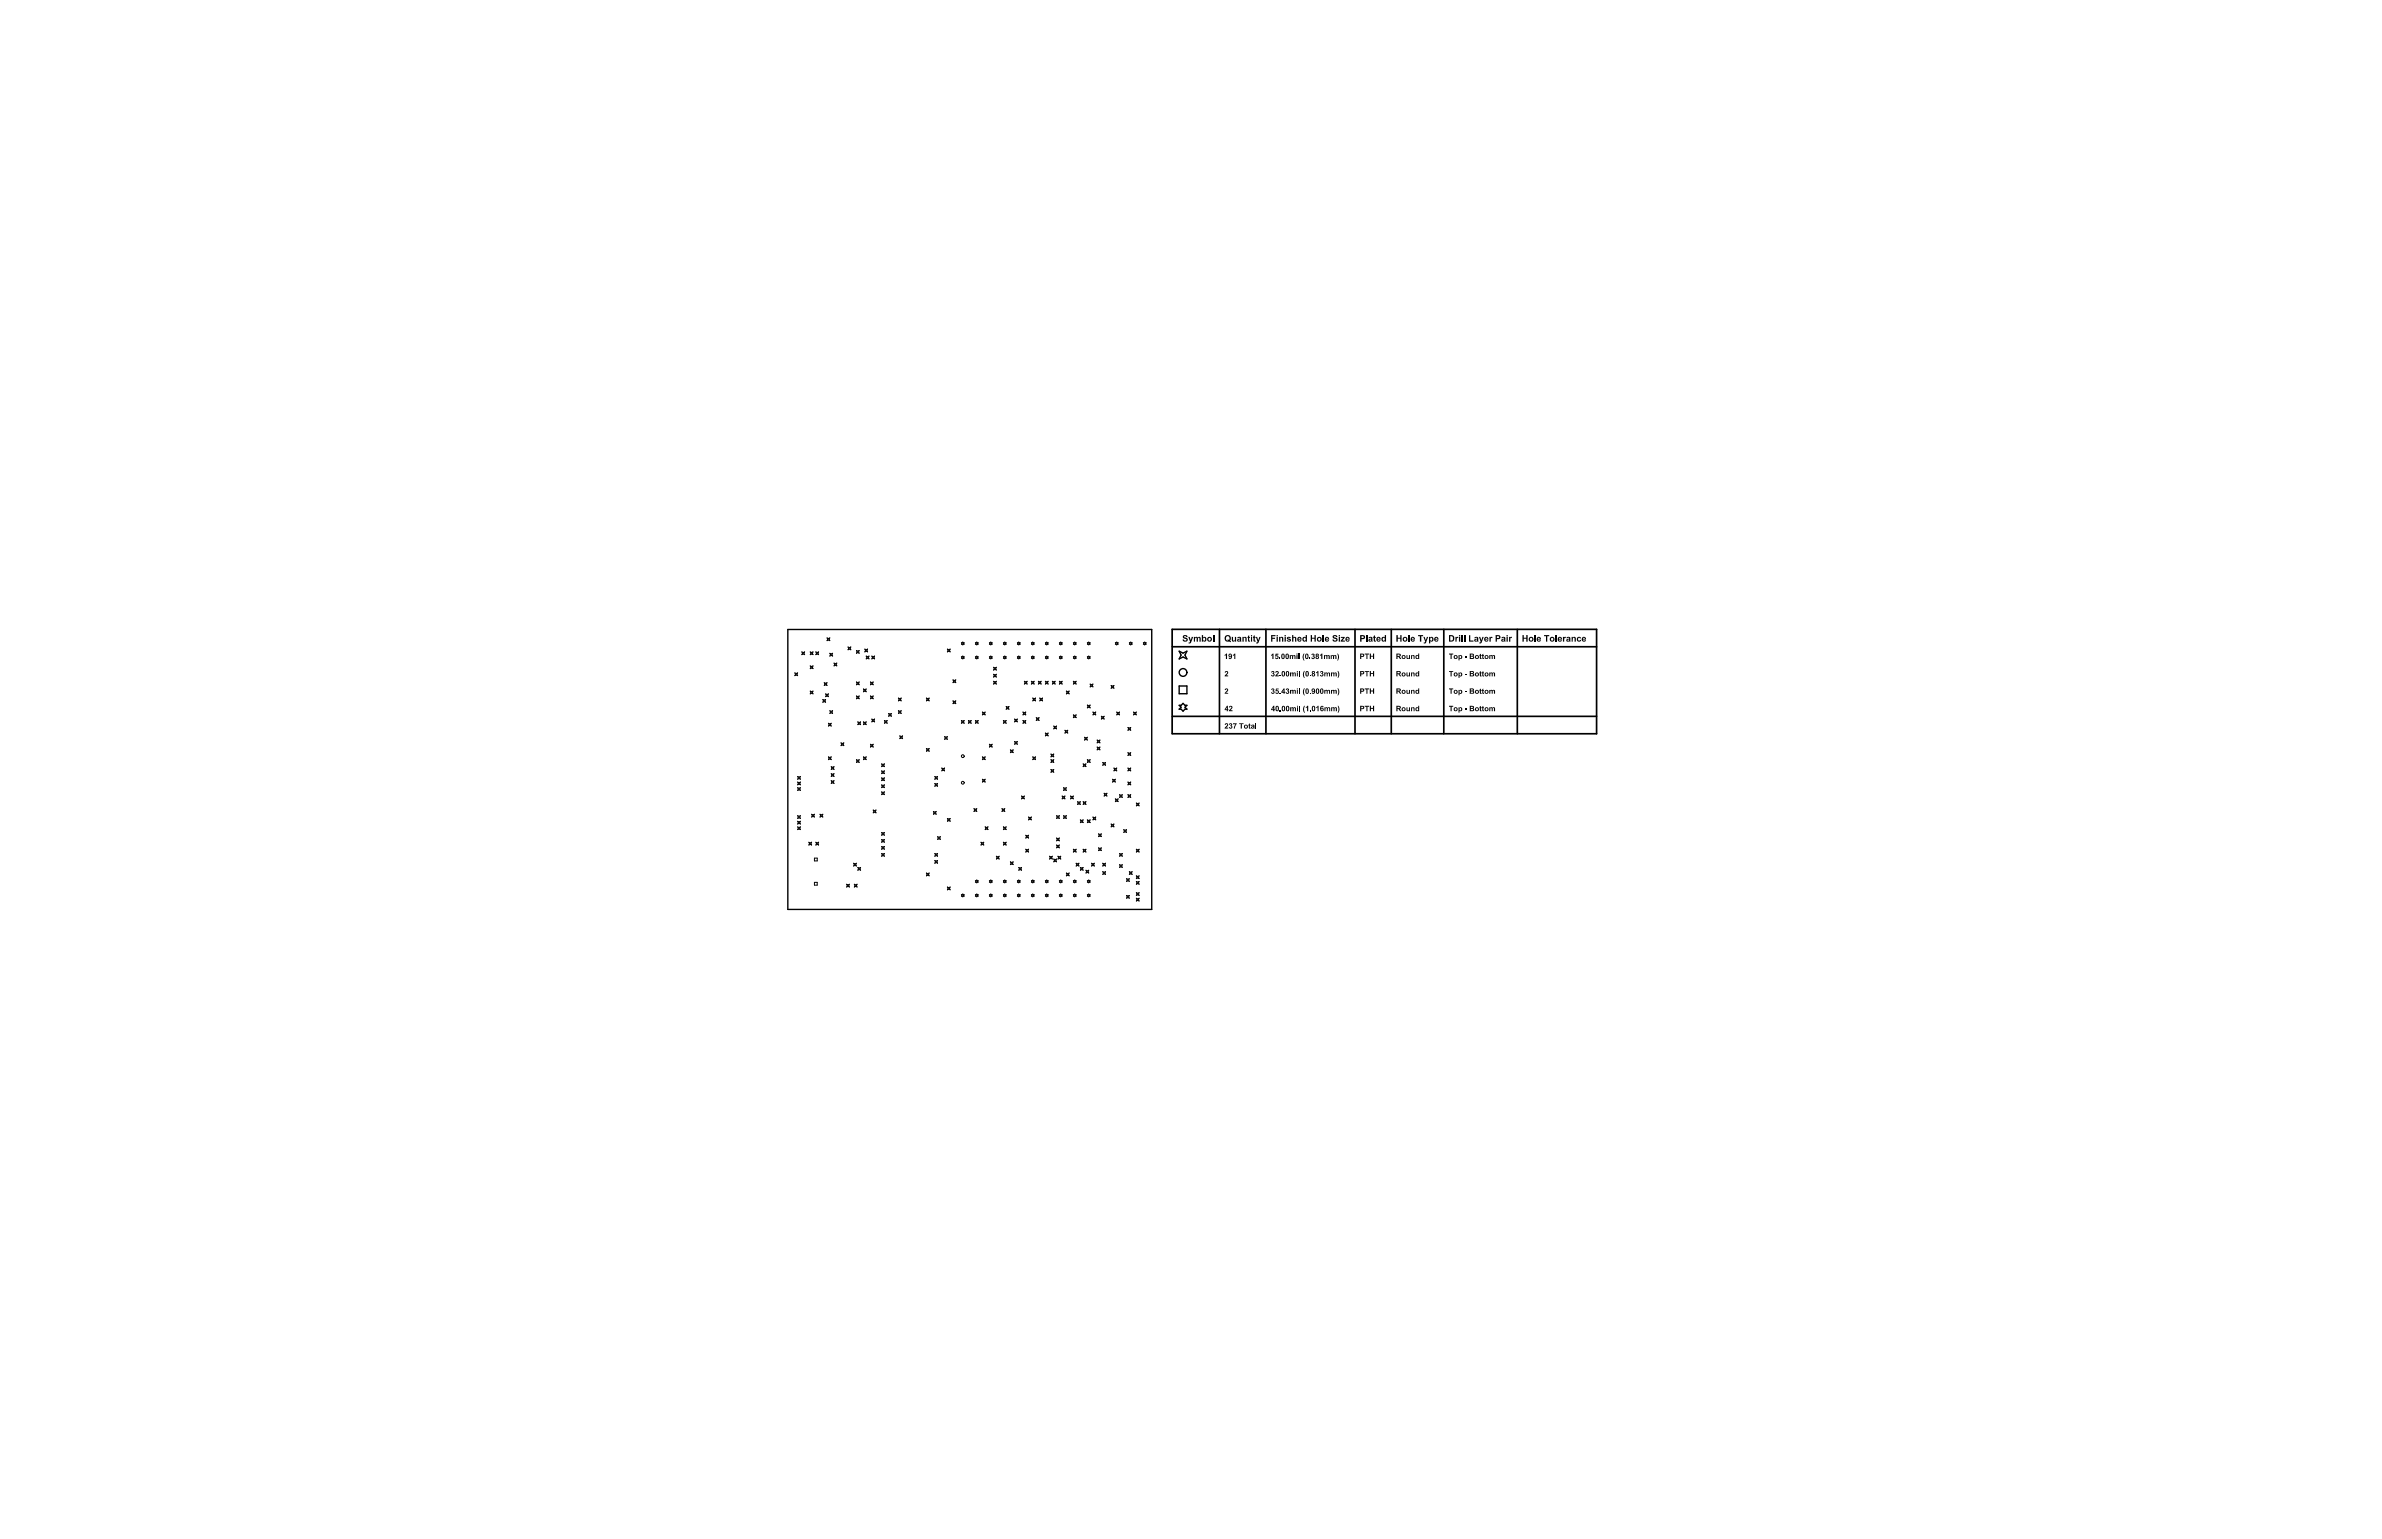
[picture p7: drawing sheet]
<svg xmlns="http://www.w3.org/2000/svg" width="432mm" height="279mm" viewBox="0 0 432 279" stroke-linecap="round" stroke-linejoin="round" font-family="sans-serif">
<g fill="none" stroke="#000" stroke-width=".25">
<path d="M142.8 114.1h66v50.8h-66zM213.8 118.1l.7 .3 .7-.3-.4 .7 .4 .7-.7-.4-.7 .4 .3-.7zM213.8 127.9h.3l.4-.4 .3 .4h.4l-.4 .3 .4 .4h-.4l-.3 .3-.4-.3h-.3l.3-.4zM213.8 124.4h1.4v1.4h-1.4z"/>
<circle cx="214.5" cy="121.9" r=".7"/>
</g>
<g fill="none" stroke="#000" stroke-width=".18">
<path d="M145.4 118.2l.2 .1 .3-.1-.2 .3 .2 .2-.3-.1-.2 .1 .1-.2zM146.9 118.2l.2 .1 .3-.1-.1 .3 .1 .2-.3-.1-.2 .1 .1-.2zM147.9 118.2l.2 .1 .3-.1-.1 .3 .1 .2-.3-.1-.2 .1 .1-.2zM149.9 115.7l.3 .1 .2-.1-.1 .2 .1 .3-.2-.2-.3 .2 .1-.3zM150.4 118.5l.3 .1 .2-.1-.1 .2 .1 .3-.2-.2-.3 .2 .2-.3zM153.7 117.3l.3 .1 .2-.1-.1 .3 .1 .2-.2-.1-.3 .1 .2-.2zM155.2 117.9l.3 .2 .3-.2-.2 .3 .2 .3-.3-.2-.3 .2 .2-.3zM156.8 117.7l.2 .1 .3-.1-.1 .2 .1 .3-.3-.1-.2 .1 .1-.3zM157 119l.3 .1 .2-.1-.1 .2 .1 .3-.2-.2-.3 .2 .2-.3zM158 119l.3 .1 .2-.1-.1 .2 .1 .3-.2-.2-.3 .2 .2-.3zM171.7 117.7l.3 .1 .2-.1-.1 .2 .1 .3-.2-.1-.3 .1 .2-.3zM174.3 119.1l.2-.1 .3 .1-.1 .1 .1 .1-.3 .2-.2-.2 .1-.1z"/>
<path d="M174.3 116.5l.2-.1 .3 .1-.1 .2 .1 .1-.3 .1-.2-.1 .1-.1zM176.8 116.5l.3-.1 .2 .1-.1 .2 .1 .1-.2 .1-.3-.1 .1-.1zM176.8 119.1l.3-.1 .2 .1-.1 .1 .1 .1-.2 .2-.3-.2 .1-.1zM179.4 119.1l.2-.1 .3 .1-.2 .1 .2 .1-.3 .2-.2-.2 .1-.1zM179.4 116.5l.2-.1 .3 .1-.2 .2 .2 .1-.3 .1-.2-.1 .1-.1zM181.9 119.1l.2-.1 .3 .1-.1 .1 .1 .1-.3 .2-.2-.2 .1-.1zM181.9 116.5l.2-.1 .3 .1-.1 .2 .1 .1-.3 .1-.2-.1 .1-.1zM184.4 119.1l.3-.1 .2 .1-.1 .1 .1 .1-.2 .2-.3-.2 .2-.1zM184.4 116.5l.3-.1 .2 .1-.1 .2 .1 .1-.2 .1-.3-.1 .2-.1zM187 119.1l.2-.1 .3 .1-.2 .1 .2 .1-.3 .2-.2-.2 .1-.1zM187 116.5l.2-.1 .3 .1-.2 .2 .2 .1-.3 .1-.2-.1 .1-.1zM189.5 119.1l.3-.1 .2 .1-.1 .1 .1 .1-.2 .2-.3-.2 .1-.1z"/>
<path d="M189.5 116.5l.3-.1 .2 .1-.1 .2 .1 .1-.2 .1-.3-.1 .1-.1zM192 119.1l.3-.1 .2 .1-.1 .1 .1 .1-.2 .2-.3-.2 .2-.1zM192 116.5l.3-.1 .2 .1-.1 .2 .1 .1-.2 .1-.3-.1 .2-.1zM194.6 119.1l.2-.1 .3 .1-.1 .1 .1 .1-.3 .2-.2-.2 .1-.1zM194.6 116.5l.2-.1 .3 .1-.1 .2 .1 .1-.3 .1-.2-.1 .1-.1zM197.1 119.1l.3-.1 .2 .1-.1 .1 .1 .1-.2 .2-.3-.2 .1-.1zM197.1 116.5l.3-.1 .2 .1-.1 .2 .1 .1-.2 .1-.3-.1 .1-.1zM202.2 116.5l.2-.1 .3 .1-.1 .2 .1 .1-.3 .1-.2-.1 .1-.1zM204.7 116.5l.3-.1 .2 .1-.1 .2 .1 .1-.2 .1-.3-.1 .1-.1zM207.3 116.5l.2-.1 .3 .1-.2 .2 .2 .1-.3 .1-.2-.1 .1-.1zM144.1 122l.2 .1 .3-.1-.1 .3 .1 .2-.3-.1-.2 .1 .1-.2zM146.9 125.3l.2 .1 .3-.1-.1 .3 .1 .2-.3-.1-.2 .1 .1-.2z"/>
<path d="M146.9 120.7l.2 .2 .3-.2-.1 .3 .1 .2-.3-.1-.2 .1 .1-.2zM149.2 126.8l.2 .2 .3-.2-.2 .3 .2 .2-.3-.1-.2 .1 .1-.2zM149.4 123.8l.3 .1 .2-.1-.1 .2 .1 .3-.2-.1-.3 .1 .1-.3zM149.7 125.8l.2 .1 .3-.1-.2 .3 .2 .2-.3-.1-.2 .1 .1-.2zM150.2 137.2l.2 .2 .3-.2-.1 .3 .1 .2-.3-.1-.2 .1 .1-.2zM150.2 131.1l.2 .2 .3-.2-.1 .3 .1 .2-.3-.1-.2 .1 .1-.2zM150.4 128.9l.3 .1 .2-.1-.1 .2 .1 .3-.2-.2-.3 .2 .2-.3zM150.7 139l.2 .1 .3-.1-.1 .3 .1 .2-.3-.1-.2 .1 .1-.2zM151.2 120.2l.2 .2 .3-.2-.1 .3 .1 .2-.3-.1-.2 .1 .1-.2zM152.5 134.7l.2 .1 .3-.1-.2 .2 .2 .3-.3-.1-.2 .1 .1-.3zM155.2 137.7l.3 .2 .3-.2-.2 .3 .2 .2-.3-.1-.3 .1 .2-.2zM155.2 126.2l.3 .1 .3-.1-.2 .2 .2 .3-.3-.1-.3 .1 .2-.3z"/>
<path d="M155.2 123.7l.3 .1 .3-.1-.2 .2 .2 .3-.3-.2-.3 .2 .2-.3zM155.5 130.9l.3 .1 .2-.1-.1 .2 .1 .3-.2-.1-.3 .1 .1-.3zM156.5 130.9l.3 .1 .2-.1-.1 .2 .1 .3-.2-.1-.3 .1 .1-.3zM156.5 137.2l.3 .2 .2-.2-.1 .3 .1 .2-.2-.1-.3 .1 .1-.2zM156.5 124.9l.3 .1 .2-.1-.1 .3 .1 .2-.2-.1-.3 .1 .1-.2zM157.8 123.7l.2 .1 .3-.1-.1 .2 .1 .3-.3-.2-.2 .2 .1-.3zM157.8 126.2l.2 .1 .3-.1-.1 .2 .1 .3-.3-.1-.2 .1 .1-.3zM157.8 134.9l.2 .2 .3-.2-.1 .3 .1 .3-.3-.2-.2 .2 .1-.3zM158 130.4l.3 .1 .2-.1-.1 .2 .1 .3-.2-.1-.3 .1 .2-.3zM159.8 139.8l.3 .1 .2-.1-.1 .2 .1 .3-.2-.1-.3 .1 .1-.3zM159.8 138.5l.3 .1 .2-.1-.1 .3 .1 .2-.2-.1-.3 .1 .1-.2zM160.3 130.6l.3 .2 .2-.2-.1 .3 .1 .2-.2-.1-.3 .1 .1-.2z"/>
<path d="M161.1 129.4l.2 .1 .3-.1-.1 .2 .1 .3-.3-.2-.2 .2 .1-.3zM162.9 128.9l.2 .1 .3-.1-.2 .2 .2 .3-.3-.2-.2 .2 .1-.3zM162.9 126.6l.2 .1 .3-.1-.2 .2 .2 .3-.3-.1-.2 .1 .1-.3zM163.1 133.4l.3 .2 .2-.2-.1 .3 .1 .2-.2-.1-.3 .1 .1-.2zM167.9 126.6l.3 .1 .2-.1-.1 .2 .1 .3-.2-.1-.3 .1 .2-.3zM167.9 135.7l.3 .1 .2-.1-.1 .3 .1 .2-.2-.1-.3 .1 .2-.2zM170.7 139.3l.3 .1 .2-.1-.1 .2 .1 .3-.2-.2-.3 .2 .2-.3zM171.2 133.6l.3 .1 .2-.1-.1 .2 .1 .3-.2-.2-.3 .2 .2-.3zM172.8 127.1l.2 .1 .3-.1-.2 .2 .2 .3-.3-.1-.2 .1 .1-.3zM172.8 123.3l.2 .1 .3-.1-.2 .2 .2 .3-.3-.1-.2 .1 .1-.3zM174.3 130.6l.2 .2 .3-.2-.1 .3 .1 .2-.3-.1-.2 .1 .1-.2zM175.5 130.6l.3 .2 .3-.2-.2 .3 .2 .2-.3-.1-.3 .1 .2-.2z"/>
<path d="M176.8 130.6l.3 .2 .2-.2-.1 .3 .1 .2-.2-.1-.3 .1 .1-.2zM178.1 129.1l.2 .1 .3-.1-.1 .3 .1 .2-.3-.1-.2 .1 .1-.2zM178.1 137.2l.2 .2 .3-.2-.1 .3 .1 .2-.3-.1-.2 .1 .1-.2zM179.4 134.9l.2 .2 .3-.2-.2 .3 .2 .3-.3-.2-.2 .2 .1-.3zM180.1 121l.3 .1 .2-.1-.1 .2 .1 .3-.2-.1-.3 .1 .1-.3zM180.1 123.5l.3 .2 .2-.2-.1 .3 .1 .2-.2-.1-.3 .1 .1-.2zM180.1 122.3l.3 .1 .2-.1-.1 .2 .1 .3-.2-.2-.3 .2 .1-.3zM181.9 130.6l.2 .2 .3-.2-.1 .3 .1 .2-.3-.1-.2 .1 .1-.2zM182.4 128.1l.2 .1 .3-.1-.1 .2 .1 .3-.3-.1-.2 .1 .1-.3zM183.2 136l.2 .1 .3-.1-.2 .2 .2 .3-.3-.2-.2 .2 .1-.3zM183.9 130.4l.3 .1 .2-.1-.1 .2 .1 .3-.2-.1-.3 .1 .1-.3zM183.9 134.4l.3 .2 .2-.2-.1 .3 .1 .2-.2-.1-.3 .1 .1-.2z"/>
<path d="M185.4 129.1l.3 .1 .2-.1-.1 .3 .1 .2-.2-.1-.3 .1 .2-.2zM185.4 130.6l.3 .2 .2-.2-.1 .3 .1 .2-.2-.1-.3 .1 .2-.2zM185.7 123.5l.2 .2 .3-.2-.1 .3 .1 .2-.3-.1-.2 .1 .1-.2zM187 123.5l.2 .2 .3-.2-.2 .3 .2 .2-.3-.1-.2 .1 .1-.2zM187.2 126.6l.3 .1 .2-.1-.1 .2 .1 .3-.2-.1-.3 .1 .1-.3zM187.2 137.2l.3 .2 .2-.2-.1 .3 .1 .2-.2-.1-.3 .1 .1-.2zM187.9 130.1l.2 .2 .3-.2-.2 .3 .2 .2-.3-.1-.2 .1 .1-.2zM188.2 123.5l.3 .2 .2-.2-.1 .3 .1 .2-.2-.1-.3 .1 .2-.2zM188.5 126.6l.2 .1 .3-.1-.1 .2 .1 .3-.3-.1-.2 .1 .1-.3zM189.5 132.9l.3 .1 .2-.1-.1 .3 .1 .2-.2-.1-.3 .1 .1-.2zM189.5 123.5l.3 .2 .2-.2-.1 .3 .1 .2-.2-.1-.3 .1 .1-.2zM190.5 139.5l.3 .1 .2-.1-.1 .3 .1 .2-.2-.1-.3 .1 .1-.2z"/>
<path d="M190.5 137.7l.3 .2 .2-.2-.1 .3 .1 .2-.2-.1-.3 .1 .1-.2zM190.5 136.7l.3 .2 .2-.2-.1 .3 .1 .2-.2-.1-.3 .1 .1-.2zM190.8 123.5l.2 .2 .3-.2-.2 .3 .2 .2-.3-.1-.2 .1 .1-.2zM191 131.6l.3 .2 .2-.2-.1 .3 .1 .3-.2-.2-.3 .2 .1-.3zM192 123.5l.3 .2 .2-.2-.1 .3 .1 .2-.2-.1-.3 .1 .2-.2zM193.1 132.4l.2 .1 .3-.1-.2 .3 .2 .2-.3-.1-.2 .1 .1-.2zM193.3 125.3l.3 .1 .2-.1-.1 .3 .1 .2-.2-.1-.3 .1 .1-.2zM194.6 123.5l.2 .2 .3-.2-.1 .3 .1 .2-.3-.1-.2 .1 .1-.2zM194.6 129.6l.2 .1 .3-.1-.1 .3 .1 .2-.3-.1-.2 .1 .1-.2zM196.3 138.5l.3 .1 .3-.1-.2 .3 .2 .2-.3-.1-.3 .1 .2-.2zM196.6 133.7l.3 .1 .2-.1-.1 .2 .1 .3-.2-.1-.3 .1 .1-.3zM197.1 127.8l.3 .2 .2-.2-.1 .3 .1 .2-.2-.1-.3 .1 .1-.2z"/>
<path d="M197.1 137.7l.3 .2 .2-.2-.1 .3 .1 .2-.2-.1-.3 .1 .1-.2zM197.6 124l.3 .2 .2-.2-.1 .3 .1 .2-.2-.1-.3 .1 .1-.2zM198.1 129.1l.3 .1 .2-.1-.1 .3 .1 .2-.2-.1-.3 .1 .2-.2zM198.9 134.2l.2 .1 .3-.1-.1 .2 .1 .3-.3-.1-.2 .1 .1-.3zM198.9 135.5l.2 .1 .3-.1-.1 .2 .1 .3-.3-.2-.2 .2 .1-.3zM199.6 129.9l.3 .1 .3-.1-.2 .2 .2 .3-.3-.1-.3 .1 .2-.3zM199.9 138.2l.3 .2 .2-.2-.1 .3 .1 .3-.2-.2-.3 .2 .1-.3zM201.4 124.3l.3 .1 .2-.1-.1 .2 .1 .3-.2-.1-.3 .1 .2-.3zM201.9 139.3l.3 .1 .2-.1-.1 .2 .1 .3-.2-.2-.3 .2 .2-.3zM202.4 129.1l.3 .1 .2-.1-.1 .3 .1 .2-.2-.1-.3 .1 .2-.2zM204.5 136.5l.2 .1 .3-.1-.2 .2 .2 .3-.3-.1-.2 .1 .1-.3zM204.5 131.9l.2 .1 .3-.1-.2 .3 .2 .2-.3-.1-.2 .1 .1-.2z"/>
<path d="M204.5 139.3l.2 .1 .3-.1-.2 .2 .2 .3-.3-.2-.2 .2 .1-.3zM205.5 129.1l.2 .1 .3-.1-.1 .3 .1 .2-.3-.1-.2 .1 .1-.2zM144.6 149.9l.2 .1 .3-.1-.1 .3 .1 .2-.3-.1-.2 .1 .1-.2zM144.6 147.9l.2 .1 .3-.1-.1 .2 .1 .3-.3-.1-.2 .1 .1-.3zM144.6 148.9l.2 .1 .3-.1-.1 .3 .1 .2-.3-.1-.2 .1 .1-.2zM144.6 141.8l.2 .1 .3-.1-.1 .3 .1 .2-.3-.1-.2 .1 .1-.2zM144.6 142.8l.2 .1 .3-.1-.1 .3 .1 .2-.3-.1-.2 .1 .1-.2zM144.6 140.8l.2 .1 .3-.1-.1 .2 .1 .3-.3-.1-.2 .1 .1-.3zM146.6 152.7l.3 .1 .2-.1-.1 .3 .1 .2-.2-.1-.3 .1 .1-.2zM147.1 147.6l.3 .2 .2-.2-.1 .3 .1 .2-.2-.1-.3 .1 .2-.2zM147.6 155.6h.5v.5h-.5zM147.6 160h.5v.5h-.5z"/>
<path d="M147.9 152.7l.2 .1 .3-.1-.1 .3 .1 .2-.3-.1-.2 .1 .1-.2zM148.7 147.6l.2 .2 .3-.2-.2 .3 .2 .2-.3-.1-.2 .1 .1-.2zM150.7 141.5l.2 .2 .3-.2-.1 .3 .1 .3-.3-.2-.2 .2 .1-.3zM150.7 140.3l.2 .1 .3-.1-.1 .2 .1 .3-.3-.1-.2 .1 .1-.3zM154.7 156.5l.3 .1 .2-.1-.1 .3 .1 .2-.2-.1-.3 .1 .2-.2zM155.5 157.3l.3 .1 .2-.1-.1 .2 .1 .3-.2-.1-.3 .1 .1-.3zM158.3 146.9l.2 .1 .3-.1-.1 .2 .1 .3-.3-.1-.2 .1 .1-.3zM159.8 143.6l.3 .1 .2-.1-.1 .2 .1 .3-.2-.1-.3 .1 .1-.3zM159.8 153.5l.3 .1 .2-.1-.1 .2 .1 .3-.2-.1-.3 .1 .1-.3zM159.8 142.3l.3 .1 .2-.1-.1 .3 .1 .2-.2-.1-.3 .1 .1-.2zM159.8 150.9l.3 .2 .2-.2-.1 .3 .1 .2-.2-.1-.3 .1 .1-.2zM159.8 154.7l.3 .2 .2-.2-.1 .3 .1 .3-.2-.2-.3 .2 .1-.3z"/>
<path d="M159.8 152.2l.3 .1 .2-.1-.1 .3 .1 .2-.2-.1-.3 .1 .1-.2zM159.8 141l.3 .2 .2-.2-.1 .3 .1 .2-.2-.1-.3 .1 .1-.2zM167.9 158.3l.3 .1 .2-.1-.1 .3 .1 .2-.2-.1-.3 .1 .2-.2zM169.2 147.1l.3 .2 .2-.2-.1 .3 .1 .2-.2-.1-.3 .1 .1-.2zM169.5 140.8l.2 .1 .3-.1-.2 .2 .2 .3-.3-.1-.2 .1 .1-.3zM169.5 154.7l.2 .2 .3-.2-.2 .3 .2 .3-.3-.2-.2 .2 .1-.3zM169.5 142.1l.2 .1 .3-.1-.2 .2 .2 .3-.3-.2-.2 .2 .1-.3zM169.5 156l.2 .1 .3-.1-.2 .3 .2 .2-.3-.1-.2 .1 .1-.2zM170 151.7l.2 .1 .3-.1-.2 .3 .2 .2-.3-.1-.2 .1 .1-.2zM171.7 148.4l.3 .1 .2-.1-.1 .3 .1 .2-.2-.1-.3 .1 .2-.2zM176.6 146.6l.2 .1 .3-.1-.2 .3 .2 .2-.3-.1-.2 .1 .1-.2zM176.8 159.7l.3-.1 .2 .1-.1 .1 .1 .1-.2 .2-.3-.2 .1-.1z"/>
<path d="M177.8 152.7l.3 .1 .2-.1-.1 .3 .1 .2-.2-.1-.3 .1 .2-.2zM178.1 141.3l.2 .1 .3-.1-.1 .2 .1 .3-.3-.1-.2 .1 .1-.3zM178.6 149.9l.2 .1 .3-.1-.1 .3 .1 .2-.3-.1-.2 .1 .1-.2zM179.4 159.7l.2-.1 .3 .1-.2 .1 .2 .1-.3 .2-.2-.2 .1-.1zM180.6 155.3l.3 .1 .2-.1-.1 .2 .1 .3-.2-.2-.3 .2 .1-.3zM181.6 146.6l.3 .1 .2-.1-.1 .3 .1 .2-.2-.1-.3 .1 .2-.2zM181.9 149.9l.2 .1 .3-.1-.1 .3 .1 .2-.3-.1-.2 .1 .1-.2zM181.9 159.7l.2-.1 .3 .1-.1 .1 .1 .1-.3 .2-.2-.2 .1-.1zM181.9 152.7l.2 .1 .3-.1-.1 .3 .1 .2-.3-.1-.2 .1 .1-.2zM183.2 156.3l.2 .1 .3-.1-.2 .2 .2 .3-.3-.2-.2 .2 .1-.3zM184.4 159.7l.3-.1 .2 .1-.1 .1 .1 .1-.2 .2-.3-.2 .2-.1zM184.7 157.3l.2 .1 .3-.1-.1 .2 .1 .3-.3-.1-.2 .1 .1-.3z"/>
<path d="M185.2 144.3l.2 .2 .3-.2-.1 .3 .1 .2-.3-.1-.2 .1 .1-.2zM185.9 151.4l.3 .2 .3-.2-.2 .3 .2 .3-.3-.2-.3 .2 .2-.3zM185.9 154l.3 .1 .3-.1-.2 .2 .2 .3-.3-.1-.3 .1 .2-.3zM186.5 148.1l.2 .2 .3-.2-.2 .3 .2 .3-.3-.2-.2 .2 .1-.3zM187 159.7l.2-.1 .3 .1-.2 .1 .2 .1-.3 .2-.2-.2 .1-.1zM189.5 159.7l.3-.1 .2 .1-.1 .1 .1 .1-.2 .2-.3-.2 .1-.1zM190.3 155.3l.2 .1 .3-.1-.2 .2 .2 .3-.3-.2-.2 .2 .1-.3zM191 155.8l.3 .1 .2-.1-.1 .2 .1 .3-.2-.2-.3 .2 .1-.3zM191.5 147.9l.3 .1 .2-.1-.1 .2 .1 .3-.2-.1-.3 .1 .2-.3zM191.5 153.2l.3 .1 .2-.1-.1 .3 .1 .2-.2-.1-.3 .1 .2-.2zM191.5 152l.3 .1 .2-.1-.1 .2 .1 .3-.2-.2-.3 .2 .2-.3zM191.8 155.3l.2 .1 .3-.1-.1 .2 .1 .3-.3-.2-.2 .2 .1-.3z"/>
<path d="M192 159.7l.3-.1 .2 .1-.1 .1 .1 .1-.2 .2-.3-.2 .2-.1zM192.5 144.3l.3 .2 .3-.2-.2 .3 .2 .2-.3-.1-.3 .1 .2-.2zM192.8 142.8l.3 .1 .2-.1-.1 .3 .1 .2-.2-.1-.3 .1 .1-.2zM192.8 147.9l.3 .1 .2-.1-.1 .2 .1 .3-.2-.1-.3 .1 .1-.3zM193.3 158.3l.3 .1 .2-.1-.1 .3 .1 .2-.2-.1-.3 .1 .1-.2zM194.1 144.3l.2 .2 .3-.2-.2 .3 .2 .2-.3-.1-.2 .1 .1-.2zM194.6 159.7l.2-.1 .3 .1-.1 .1 .1 .1-.3 .2-.2-.2 .1-.1zM194.6 154l.2 .1 .3-.1-.1 .2 .1 .3-.3-.1-.2 .1 .1-.3zM195.1 156.5l.2 .1 .3-.1-.1 .3 .1 .2-.3-.1-.2 .1 .1-.2zM195.3 145.4l.3 .1 .2-.1-.1 .2 .1 .3-.2-.2-.3 .2 .2-.3zM195.8 157.3l.3 .1 .2-.1-.1 .2 .1 .3-.2-.1-.3 .1 .2-.3zM195.8 148.7l.3 .1 .2-.1-.1 .2 .1 .3-.2-.2-.3 .2 .2-.3z"/>
<path d="M196.3 154l.3 .1 .3-.1-.2 .2 .2 .3-.3-.1-.3 .1 .2-.3zM196.3 145.4l.3 .1 .3-.1-.2 .2 .2 .3-.3-.2-.3 .2 .2-.3zM196.9 157.8l.2 .1 .3-.1-.2 .2 .2 .3-.3-.1-.2 .1 .1-.3zM197.1 159.7l.3-.1 .2 .1-.1 .1 .1 .1-.2 .2-.3-.2 .1-.1zM197.1 148.7l.3 .1 .2-.1-.1 .2 .1 .3-.2-.2-.3 .2 .1-.3zM197.9 156.5l.2 .1 .3-.1-.1 .3 .1 .2-.3-.1-.2 .1 .1-.2zM198.1 148.1l.3 .2 .2-.2-.1 .3 .1 .3-.2-.2-.3 .2 .2-.3zM199.1 151.2l.3 .1 .2-.1-.1 .2 .1 .3-.2-.1-.3 .1 .2-.3zM199.1 153.7l.3 .2 .2-.2-.1 .3 .1 .2-.2-.1-.3 .1 .2-.2zM199.9 158l.3 .2 .2-.2-.1 .3 .1 .3-.2-.2-.3 .2 .1-.3zM199.9 156.5l.3 .1 .2-.1-.1 .3 .1 .2-.2-.1-.3 .1 .1-.2zM200.2 143.8l.2 .2 .3-.2-.2 .3 .2 .2-.3-.1-.2 .1 .1-.2z"/>
<path d="M201.4 149.4l.3 .1 .2-.1-.1 .3 .1 .2-.2-.1-.3 .1 .2-.2zM201.7 141.3l.2 .1 .3-.1-.1 .2 .1 .3-.3-.1-.2 .1 .1-.3zM202.2 144.8l.2 .2 .3-.2-.1 .3 .1 .3-.3-.2-.2 .2 .1-.3zM202.9 144.1l.3 .1 .3-.1-.2 .2 .2 .3-.3-.1-.3 .1 .2-.3zM202.9 156.8l.3 .1 .3-.1-.2 .2 .2 .3-.3-.1-.3 .1 .2-.3zM202.9 154.7l.3 .2 .3-.2-.2 .3 .2 .3-.3-.2-.3 .2 .2-.3zM203.7 150.4l.3 .2 .2-.2-.1 .3 .1 .2-.2-.1-.3 .1 .1-.2zM204.2 159.3l.3 .1 .2-.1-.1 .3 .1 .2-.2-.1-.3 .1 .1-.2zM204.5 141.8l.2 .1 .3-.1-.2 .3 .2 .2-.3-.1-.2 .1 .1-.2zM204.5 144.1l.2 .1 .3-.1-.2 .2 .2 .3-.3-.1-.2 .1 .1-.3zM204.7 158l.3 .2 .2-.2-.1 .3 .1 .3-.2-.2-.3 .2 .1-.3zM206 145.6l.2 .1 .3-.1-.1 .3 .1 .2-.3-.1-.2 .1 .1-.2z"/>
<path d="M206 154l.2 .1 .3-.1-.1 .2 .1 .3-.3-.1-.2 .1 .1-.3zM206 159.8l.2 .1 .3-.1-.1 .3 .1 .2-.3-.1-.2 .1 .1-.2zM206 158.8l.2 .1 .3-.1-.1 .3 .1 .2-.3-.1-.2 .1 .1-.2zM153.5 160.3l.2 .2 .3-.2-.1 .3 .1 .2-.3-.1-.2 .1 .1-.2zM154.9 160.3l.2 .2 .3-.2-.2 .3 .2 .2-.3-.1-.2 .1 .1-.2zM171.7 160.8l.3 .2 .2-.2-.1 .3 .1 .2-.2-.1-.3 .1 .2-.2zM174.3 162.2l.2-.1 .3 .1-.1 .2 .1 .1-.3 .1-.2-.1 .1-.1zM176.8 162.2l.3-.1 .2 .1-.1 .2 .1 .1-.2 .1-.3-.1 .1-.1zM179.4 162.2l.2-.1 .3 .1-.2 .2 .2 .1-.3 .1-.2-.1 .1-.1zM181.9 162.2l.2-.1 .3 .1-.1 .2 .1 .1-.3 .1-.2-.1 .1-.1zM184.4 162.2l.3-.1 .2 .1-.1 .2 .1 .1-.2 .1-.3-.1 .2-.1zM187 162.2l.2-.1 .3 .1-.2 .2 .2 .1-.3 .1-.2-.1 .1-.1z"/>
<path d="M189.5 162.2l.3-.1 .2 .1-.1 .2 .1 .1-.2 .1-.3-.1 .1-.1zM192 162.2l.3-.1 .2 .1-.1 .2 .1 .1-.2 .1-.3-.1 .2-.1zM194.6 162.2l.2-.1 .3 .1-.1 .2 .1 .1-.3 .1-.2-.1 .1-.1zM197.1 162.2l.3-.1 .2 .1-.1 .2 .1 .1-.2 .1-.3-.1 .1-.1zM204.2 162.4l.3 .1 .2-.1-.1 .2 .1 .3-.2-.2-.3 .2 .1-.3zM206 162.9l.2 .1 .3-.1-.1 .2 .1 .3-.3-.2-.2 .2 .1-.3zM206 161.8l.2 .2 .3-.2-.1 .3 .1 .3-.3-.2-.2 .2 .1-.3z"/>
<circle cx="174.5" cy="137.1" r=".25"/>
<circle cx="174.5" cy="141.9" r=".25"/>
</g>
<path d="M212.5 114.1h76.9v18.9h-76.9zM212.5 117.3h76.9M221.1 114.1v18.9M229.5 114.1v18.9M245.6 114.1v18.9M252.2 114.1v18.9M261.7 114.1v18.9M275.1 114.1v18.9M212.5 129.9h76.9" fill="none" stroke="#000" stroke-width=".3"/>
<g fill="#000">
<path d="M214.5 115.2h.5l.3 .3h-.3l-.1-.2a.18 .18 0 0 0-.3 .2 .17 .17 0 0 0 .3 .1l.4 .2v.3l-.3 .2h-.4l-.2-.3 .2-.1 .3 .3 .2-.3-.6-.2zM215.4 115.5h.3l.2 .6 .1-.6h.3l-.6 1.2h-.2v-.2l.2-.2zM216.4 115.5h.2v.1l.2-.1 .3 .1 .3-.1h.2l.1 .8h-.3v-.5a.17 .17 0 0 0-.2-.2 .17 .17 0 0 0 0 .3v.4h-.3v-.5l-.2-.1-.1 .6h-.2zM219.9 115.2h.2v1.1h-.2zM222 118.7l.4-.2v1h-.2v-.7l-.2 .1zM223.5 118.8l.4-.3v1h-.1v-.7l-.3 .1zM223.3 115.5h.2v.4a.21 .21 0 0 0 .3 .3 .21 .21 0 0 0 .1-.4v-.3h.2v.8h-.2v-.1l-.5 .1zM225.2 115.5h.2v.1l.3-.1 .3 .1v.7h-.2l-.1-.7-.2 .1v.6h-.3zM226.2 115.3l.2-.1v.3h.2v.2h-.2l.2 .6-.4-.1v-.5h-.1zM227.2 115.3l.3-.1v.3h.1v.2h-.1l.1 .6-.4-.1v-.5h-.1zM227.7 115.5h.2l.2 .6 .2-.6h.2l-.3 1-.2 .2h-.3v-.2l.3-.2zM230.4 118.7l.5-.2v1h-.2v-.7l-.3 .1z"/>
<path d="M230.4 115.2h.8v.2h-.5v.2h.4v.2h-.4v.5h-.3zM231.2 118.5h.5v.2h-.3v.2h.3v.4l-.3 .2-.3-.3 .3 .1a.17 .17 0 0 0 .2-.2 .17 .17 0 0 0-.3 0l-.1-.1zM231.9 119.3h.2v.2h-.2zM231.9 115.5h.2v.1l.3-.1 .2 .1v.7h-.2l-.1-.7-.2 .2v.5h-.2zM233.3 115.6l.4-.1 .3 .1-.2 .1h-.3l.5 .2-.1 .4-.6-.1-.1-.1h.6l-.5-.3zM234.2 115.2h.3v.4l.2-.1 .3 .1v.7h-.2l-.1-.7-.2 .2v.5h-.3zM233.8 118.8l.2 .1 .2-.1 .2 .1 .4-.1v.7h-.1l-.1-.5a.15 .15 0 0 0-.2 0 .15 .15 0 0 0 0 .2v.3h-.2v-.5l-.1-.1-.1 .6h-.2zM235.4 118.5h.2v1h-.2zM236.3 118.5h.2l-.2 .5 .2 .8-.2-.1-.2-.4zM237.4 119.3h.2v.2h-.2zM237.8 118.6l.3-.1 .2 .2-.1 .3 .1 .1v.3l-.2 .1h-.3l-.1-.3h.2a.15 .15 0 0 0 .2 .1 .15 .15 0 0 0 .1-.2 .16 .16 0 0 0-.3-.1l.2-.3-.4 .1zM237.6 115.2h.2v.4h.5v-.4h.2v1.1h-.2v-.5h-.5v.5h-.2z"/>
<path d="M239.3 118.7l.4-.2v1h-.2v-.7l-.2 .1zM239.8 115.2h.2v1.1h-.2zM240 118.8l.2 .1 .2-.1 .2 .1 .4-.1 .1 .7h-.2v-.5a.15 .15 0 0 0-.3 0 .15 .15 0 0 0 0 .2v.3h-.2v-.6h-.2v.6h-.2zM241.7 115.2h.5l.2 .2v.1h-.2l-.2-.2-.2 .1 .6 .4 .1 .3-.2 .2h-.5l-.2-.1-.1-.2 .3-.1 .2 .3 .2-.2-.6-.3zM241.2 118.8l.2 .1 .2-.1 .2 .1 .3-.1 .2 .7h-.2l-.1-.6-.2 .1v.5h-.2v-.6l-.2 .1v.5h-.2zM242.4 118.5h.2l.1 .5-.2 .8h-.1l.2-.5zM243.1 115.5h.7l-.5 .6h.5v.2h-.8v-.1l.5-.5h-.4zM247.7 115.2h.2v1.1h-.2zM247.4 118.5h.8v.2h-.3v.8h-.2v-.8h-.3zM248.3 118.5h.2v.4h.4v-.4h.2v1h-.2v-.4h-.4v.4h-.2zM249 115.3l.2-.1v.3h.2v.2h-.2l.2 .6h-.4v-.6h-.1zM253.1 115.2h.3v.4h.4v-.4h.3v1.1h-.3v-.5h-.4v.5h-.3z"/>
<path d="M255.3 115.2h.2v1.1h-.2zM255 118.8h.1l.1 .6 .2-.1v-.5h.2v.7l-.6-.1zM255.8 118.8l.6 .1v.6h-.1l-.1-.6-.2 .1v.5h-.2zM257.1 115.2h.9v.2h-.4v.9h-.2v-.9h-.3zM258 115.5h.3l.2 .6 .2-.6h.2l-.4 1-.2 .2h-.2v-.2l.3-.2zM262.7 118.5h.7v.2h-.2v.8h-.3v-.8h-.2zM263.8 115.5h.2v.1l.2-.1h.2l-.1 .2-.2 .1-.1 .5h-.2zM264.9 115.2h.3v1.1h-.3zM265.4 115.2h.2v1.1h-.2zM265.6 119h.3v.2h-.3zM266.3 115.2h.2v.9h.6v.2h-.8zM268.3 118.6l.2-.1v.3h.1v.1h-.1l.1 .6-.3-.1z"/>
<path d="M268.1 115.5h.2l.2 .6 .2-.6h.3l-.4 1-.2 .2h-.2v-.2l.2-.2zM268.7 118.6l.2-.1v.3h.1l-.1 .5 .1 .2-.3-.1zM270 115.5h.2v.1l.2-.1h.2l-.1 .2h-.2l-.1 .6h-.2zM270 118.8l.2 .1 .1-.1 .3 .1 .3-.1 .1 .7h-.2v-.6l-.2 .1v.5h-.2v-.6l-.2 .1v.5h-.2zM273.6 115.5h.2v.1l.1-.1h.2l-.1 .2h-.1l-.1 .1v.5h-.2zM276 115.2h.2v.4h.5v-.4h.2v1.1h-.2v-.5h-.5v.5h-.2zM278.2 115.2h.2v1.1h-.2zM279.9 115.2h.9v.2h-.3v.9h-.2v-.9h-.4zM282 115.2h.2v1.1h-.2zM283.3 115.5h.3v.1l.1-.1h.2l-.1 .2-.2 .1v.5h-.3zM284.9 115.5h.2v.1l.3-.1 .2 .1 .1 .7h-.3v-.4a.19 .19 0 0 0-.2-.3 .19 .19 0 0 0-.1 .3v.4h-.2zM285.9 115.6l.3-.1h.3l.1 .2-.4-.1-.1 .2 .1 .4 .4-.2-.1 .3-.6-.1-.1-.2z"/>
<path d="M222.1 121.8l.4-.1 .1 .1v.3l-.3 .4h.3v.1h-.6l.5-.6-.1-.2-.4 .2zM222.1 124.9l.3-.1 .2 .1v.3l-.3 .4h.3v.2h-.6l.5-.6-.1-.2-.4 .1zM222.1 131.2l.3-.1 .2 .1v.3l-.3 .4h.3v.2h-.6l.4-.5a.15 .15 0 0 0 .1-.2 .15 .15 0 0 0-.1-.1 .15 .15 0 0 0-.2 .1h-.2zM222.8 131.2l.3-.1 .3 .2-.2 .3 .2 .3-.2 .2h-.3l-.1-.2 .1-.1 .1 .2 .2-.1v-.2h-.2l.2-.4-.4 .1zM222.9 128h.3l.2 .1v.3l-.4 .4h.4v.2h-.6l.4-.7-.1-.2-.3 .2zM223.5 131.1h.7l-.3 1h-.3l.4-.8h-.5zM224.6 131.1h.8v.2h-.3v.8h-.2v-.8h-.3zM226.4 131.3l.2-.2v.3h.1l-.1 .6 .1 .1h-.3v-.6h-.1zM227.6 131.1h.2v1h-.2zM230.5 121.7h.4l.1 .1-.1 .3 .1 .1 .1 .2-.2 .2h-.3l-.2-.1 .2-.1 .2 .1 .1-.1-.2-.2 .1-.3h-.4zM230.5 124.9l.3-.1 .2 .2-.1 .3 .1 .1 .1 .2-.3 .2-.4-.2 .2-.1 .2 .2 .1-.2-.1-.1h-.1l.1-.4-.4 .1zM231.3 121.8l.3-.1 .2 .1v.3l-.4 .4h.4v.1h-.6l.4-.6v-.2l-.4 .2z"/>
<path d="M231.3 124.8h.5v.2h-.4v.2h.3l.1 .2v.3l-.2 .1h-.3l-.1-.2 .4 .1v-.1v-.3l-.4 .1zM232 122.5h.2v.1h-.2zM232 125.6h.2v.2h-.2zM232 128.8h.2v.2h-.2zM233.1 124.9l.4-.1 .2 .3a.15 .15 0 0 0-.2 .2 .15 .15 0 0 0 .2 .1v.3l-.2 .1h-.3l-.1-.3 .2 .1a.15 .15 0 0 0 .2 0 .15 .15 0 0 0 0-.2 .15 .15 0 0 0-.2 0l.2-.3-.1-.1-.3 .1zM233.8 121.9l.2 .1h.8l.1 .6h-.2l-.1-.5h-.1v.5h-.2l-.1-.5-.1 .1v.4h-.3zM233.8 125.1h1l.1 .7h-.2v-.6l-.2 .1v.5h-.2v-.6l-.2 .1v.5h-.3zM233.9 128.2l.2 .1 .1-.1 .3 .1 .1-.1 .3 .1v.7h-.2v-.6l-.2 .1v.5h-.2v-.6l-.2 .1v.5h-.2zM235.5 121.7h.2v.9h-.2zM235.5 124.8h.2v1h-.2zM235.5 128h.2v1h-.2zM236.4 121.6h.1l-.1 .6 .1 .7-.2-.1-.1-.4z"/>
<path d="M236.4 124.8h.1l-.1 .6 .1 .7h-.1l-.2-.6zM236.4 128h.2l-.2 .6 .2 .6h-.2l-.2-.5zM236.7 128.2l.4-.2v1h-.2v-.8l-.2 .2zM237.4 122.5h.2v.1h-.2zM237.4 125.6h.2v.2h-.2zM237.5 128.8h.1v.2h-.1zM238.6 121.9l.4-.2v.9h-.2v-.7l-.2 .2zM238.6 128.2l.4-.2v1h-.2v-.8l-.2 .2zM239.4 121.7h.3l.2 .2-.2 .2 .2 .1v.3l-.2 .1-.4-.1v-.1h.2l.1 .1 .1-.1v-.2h-.2l.2-.3h-.4zM240.1 121.9l.1 .1h.8l.1 .6h-.2v-.4a.15 .15 0 0 0-.2-.1 .15 .15 0 0 0 0 .2v.3h-.2v-.5h-.2l-.1 .5h-.1zM240.1 125.1h.4l.1 .1 .4-.1 .1 .7h-.2v-.6l-.2 .1v.5h-.2v-.5a.15 .15 0 0 0-.2-.1 .16 .16 0 0 0-.1 .3v.3h-.1zM240.1 128.2l.2 .1 .1-.1 .3 .1h.4v.7h-.1l-.1-.6h-.2v.6h-.2v-.6l-.2 .1v.5h-.2z"/>
<path d="M241.3 121.9l.2 .1h.7l.1 .6h-.2l-.1-.5-.1 .1v.4h-.2l-.1-.5-.1 .1v.4h-.2zM241.3 125.1h.4l.2 .1 .3-.1 .1 .7h-.2v-.6l-.2 .1v.5h-.2v-.6l-.2 .1v.5h-.2zM241.3 128.2l.2 .1 .1-.1 .3 .1h.4v.7h-.2v-.6l-.2 .1v.5h-.2v-.6h-.2v.6h-.2zM242.4 121.6l.2 .1 .2 .4v.5l-.2 .3h-.2l.2-.4zM242.4 124.8h.2l.2 .5-.2 .8h-.2l.2-.4zM242.5 128h.1l.2 .4v.5l-.2 .3h-.1l.1-.4zM247.4 128h.8v.1h-.3v.9h-.2v-.9h-.3zM247.4 121.7h.8v.1h-.3v.8h-.2v-.8h-.3zM247.4 124.8h.8v.2h-.3v.8h-.2v-.8h-.3zM248.3 128h.2v.3h.4v-.3h.2v1h-.2v-.5h-.4v.5h-.2zM248.3 121.7h.2v.4h.4v-.4h.2v.9h-.2v-.4h-.4v.4h-.2zM248.3 124.8h.2v.4h.4v-.4h.2v1h-.2v-.4h-.4v.4h-.2z"/>
<path d="M255 128.2h.1l.1 .6h.2v-.6h.2v.8l-.6-.1zM255 121.9h.1l.1 .6h.2v-.6h.2v.7h-.6zM255 125.1h.1l.1 .6 .2-.1v-.5h.2v.7l-.2-.1-.3 .1-.1-.1zM255.8 128.2l.6 .1v.7h-.1l-.1-.6-.2 .1v.5h-.2zM255.8 121.9l.6 .1v.6h-.1l-.1-.5-.2 .1v.4h-.2zM255.8 125.1l.6 .1v.6h-.1l-.1-.6-.2 .1v.5h-.2zM262.7 128h.7v.1h-.2v.9h-.3v-.9h-.2zM262.7 121.7h.7v.1h-.2v.8h-.3v-.8h-.2zM262.7 124.8h.7v.2h-.2v.8h-.3v-.8h-.2zM265.6 128.5h.3v.2h-.3zM265.6 122.2h.3v.2h-.3zM265.6 125.4h.3v.1h-.3z"/>
<path d="M268.3 128.1l.2-.1v.2h.1v.2h-.1l.1 .6-.3-.1zM268.3 121.8l.2-.1v.2h.1v.2h-.1l.1 .5-.3-.1zM268.3 124.9l.2-.1v.3h.1v.2h-.1l.1 .5h-.3zM268.7 128.1l.2-.1v.2h.1l-.1 .5 .1 .3-.3-.1zM268.7 121.8l.2-.1v.2h.1l-.1 .5 .1 .2-.3-.1zM268.7 124.9l.2-.1v.3h.1v.2h-.1l.1 .5-.3-.1zM270 128.2l.2 .1 .1-.1 .3 .1h.3l.1 .7h-.2v-.6l-.2 .1v.5h-.2v-.6h-.2v.6h-.2zM270 121.9l.2 .1h.7l.1 .6h-.2l-.1-.5-.1 .1v.4h-.2l-.1-.5-.1 .1v.4h-.2zM270 125.1h.4l.2 .1 .3-.1 .1 .7h-.2v-.6l-.2 .1v.5h-.2v-.6l-.2 .1v.5h-.2z"/>
<path d="M218 115.9a.25 .25 0 0 0 .5 0 .25 .25 0 0 0-.5 0zM217.9 115.2h.2v.4l.3-.1 .2 .1 .1 .4-.2 .3h-.3l-.1-.1v.1h-.2z"/>
<path d="M219 115.9a.25 .25 0 0 0 .5 0 .25 .25 0 0 0-.5 0zM218.8 115.9a.45 .45 0 0 1 .9 0 .45 .45 0 0 1-.9 0z"/>
<path d="M222.3 115.4l-.1 .3 .1 .3 .3 .2-.1-.1 .1-.2a.19 .19 0 0 0 .3 0 .19 .19 0 0 0 0-.2l-.2-.3zM222.2 115.3l.5-.1 .3 .1 .1 .3-.1 .6 .2 .1-.1 .1-1-.2-.1-.6z"/>
<path d="M222.9 118.8a.16 .16 0 0 0 .3 0 .16 .16 0 0 0-.3 0zM222.8 118.6l.2-.1 .3 .3-.1 .6-.3 .1-.2-.2h.2a.16 .16 0 0 0 .2 0 .16 .16 0 0 0 0-.2l-.2 .1-.2-.2z"/>
<path d="M224.5 116a.16 .16 0 0 0 .3 0 .16 .16 0 0 0-.3 0zM224.4 115.5l.6 .1v.7h-.7v-.3l.2-.1a.15 .15 0 0 0 .2 0 .15 .15 0 0 0 0-.3l-.4 .1z"/>
<path d="M226.8 115.2h.2v.2h-.2zM226.8 115.5h.2v.8h-.2z"/>
<path d="M231.4 115.2h.2v.2h-.2zM231.4 115.5h.2v.8h-.2z"/>
<path d="M232.5 118.7v.5l.1 .1 .1-.5zM232.4 118.6l.2-.1 .3 .2v.6l-.3 .2-.3-.2z"/>
<path d="M232.9 115.2h.2v.2h-.2zM232.9 115.5h.2v.8h-.2z"/>
<path d="M233.2 118.7v.5l.2 .1v-.5zM233.1 118.6l.4-.1 .1 .3v.6l-.2 .1-.4-.2z"/>
<path d="M235 118.5h.2v.2h-.2zM235 118.8h.2v.7h-.2z"/>
<path d="M235.5 115.7l-.1 .1h.3v-.1zM235.3 115.5h.3l.3 .1 .1 .4h-.6l.1 .2 .4-.1-.1 .2h-.4l-.2-.1v-.4z"/>
<path d="M236.8 118.7v.6h.1l.1-.5zM236.7 118.6l.3-.1 .2 .3-.1 .6-.2 .1-.3-.2v-.5z"/>
<path d="M236.2 115.5h.3l.2 .1v-.4h.2v1.1h-.2v-.1l-.2 .1-.3-.1-.1-.4zM236.4 115.7l-.1 .1 .1 .3a.24 .24 0 0 0 .3-.2 .24 .24 0 0 0-.3-.2z"/>
<path d="M238.7 118.8a.12 .12 0 0 0 .2 0 .12 .12 0 0 0-.2 0zM238.6 119.2a.2 .2 0 0 0 .4 0 .2 .2 0 0 0-.4 0zM238.5 118.6l.3-.1 .3 .2-.2 .3 .2 .3-.2 .2h-.2l-.2-.2 .1-.3-.1-.2z"/>
<path d="M238.9 115.9a.25 .25 0 0 0 .5 0 .25 .25 0 0 0-.5 0zM238.7 115.9a.45 .45 0 0 1 .9 0 .45 .45 0 0 1-.9 0z"/>
<path d="M240.5 115.7l-.1 .1h.3l-.1-.1zM240.3 115.5h.3l.3 .1 .1 .4h-.6l.1 .2 .4-.1-.1 .2h-.4l-.2-.1v-.4z"/>
<path d="M242.7 115.2h.2v.2h-.2zM242.7 115.5h.2v.8h-.2z"/>
<path d="M244.1 115.7v.1h.4l-.2-.2zM244 115.5h.3l.3 .1 .1 .4h-.6l.2 .2 .4-.1-.2 .2h-.3l-.3-.1v-.3z"/>
<path d="M246.8 118.7v.3l.3-.1v-.2zM246.6 118.5h.5l.2 .3-.1 .3h-.4v.4h-.2z"/>
<path d="M246.8 115.4v.3l.4-.1-.1-.2zM246.6 115.2h.6l.2 .2-.1 .4-.5 .1v.4h-.2z"/>
<path d="M248.3 116a.16 .16 0 0 0 .3 0 .16 .16 0 0 0-.3 0zM248.2 115.5l.6 .1v.7h-.7v-.3l.2-.1a.15 .15 0 0 0 .2 0 .15 .15 0 0 0 0-.3l-.4 .1z"/>
<path d="M249.8 115.7l-.1 .1h.4l-.1-.1zM249.7 115.5h.2l.3 .1 .1 .4h-.6l.2 .2 .4-.1-.2 .2h-.3l-.2-.1-.1-.4z"/>
<path d="M250.5 115.6l.3-.1 .2 .1v-.4h.3v1.1h-.2v-.1l-.2 .1-.4-.1-.1-.2zM250.7 115.7v.4a.23 .23 0 0 0 .3-.2 .23 .23 0 0 0-.3-.2z"/>
<path d="M253.3 118.7v.2l.4-.1v-.1zM253.1 118.5l.8 .1v.3l-.2 .2 .3 .4h-.2l-.3-.4h-.2v.4h-.2z"/>
<path d="M254.2 119.1a.2 .2 0 0 0 .4 0 .2 .2 0 0 0-.4 0zM254.1 119.1a.38 .38 0 0 1 .7 0 .38 .38 0 0 1-.7 0z"/>
<path d="M254.5 115.9a.24 .24 0 0 0 .4 0 .24 .24 0 0 0-.4 0zM254.2 115.9a.45 .45 0 0 1 .9 0 .45 .45 0 0 1-.9 0z"/>
<path d="M256 115.7l-.1 .1h.4l-.1-.1zM255.9 115.5h.3l.2 .1 .1 .4h-.6l.2 .2 .4-.1-.1 .2h-.4l-.2-.1-.1-.3z"/>
<path d="M256.7 118.8l.4 .1v-.4h.2v1l-.7-.1v-.4zM256.7 119.1a.2 .2 0 0 0 .4 0 .2 .2 0 0 0-.4 0z"/>
<path d="M259 115.5h.2v.1l.4-.1 .3 .3-.2 .5h-.3l-.1-.1v.4h-.3zM259.2 115.9a.25 .25 0 0 0 .5 0 .25 .25 0 0 0-.5 0z"/>
<path d="M260.3 115.7l-.1 .1h.3v-.1zM260.1 115.5h.3l.3 .1 .1 .4h-.6l.2 .2 .3-.1-.1 .2h-.3l-.3-.1v-.4z"/>
<path d="M262.9 115.4v.7h.4v-.6zM262.7 115.2h.6l.2 .1 .1 .6-.1 .3-.8 .1z"/>
<path d="M263.7 119.1a.21 .21 0 0 0 .4 0 .21 .21 0 0 0-.4 0zM263.5 119.1a.37 .37 0 0 1 .7 0 .37 .37 0 0 1-.7 0z"/>
<path d="M264.5 115.2h.2v.2h-.2zM264.5 115.5h.2v.8h-.2z"/>
<path d="M264.4 118.8l.1 .1 .4-.1 .2 .3-.2 .4-.3-.1v.3h-.2zM264.5 119.1a.2 .2 0 0 0 .4 0 .2 .2 0 0 0-.4 0z"/>
<path d="M266.6 118.7v.2l.4-.1v-.1zM266.6 119.1v.2h.4v-.2zM266.4 118.5l.7 .1 .1 .2-.1 .2 .2 .2-.2 .3h-.7z"/>
<path d="M267.5 119.1a.2 .2 0 0 0 .4 0 .2 .2 0 0 0-.4 0zM267.4 119.1a.38 .38 0 0 1 .7 0 .38 .38 0 0 1-.7 0z"/>
<path d="M267.5 116a.16 .16 0 0 0 .3 0 .16 .16 0 0 0-.3 0zM267.4 115.5h.3l.2 .1 .1 .7h-.7l-.1-.3 .3-.1a.15 .15 0 0 0 .2 0 .15 .15 0 0 0 0-.3l-.4 .1z"/>
<path d="M269.3 115.7v.1h.3l-.1-.2zM269.1 115.6l.4-.1 .2 .1 .1 .4h-.5l.1 .2 .4-.1-.1 .2h-.4l-.2-.1-.1-.4z"/>
<path d="M269.3 119.1a.2 .2 0 0 0 .4 0 .2 .2 0 0 0-.4 0zM269.1 119.1a.38 .38 0 0 1 .7 0 .38 .38 0 0 1-.7 0z"/>
<path d="M271.3 115.4v.3l.5-.1-.1-.2zM271.1 115.2h.7l.2 .3-.1 .3-.6 .1v.4h-.2z"/>
<path d="M272.4 116v.1l.1 .1 .2-.3zM272.3 115.5h.5l.1 .8-.7-.1v-.3l.5-.1-.1-.2-.4 .1z"/>
<path d="M273.1 115.2h.2v.2h-.2zM273.1 115.5h.2v.8h-.2z"/>
<path d="M277.3 115.9a.25 .25 0 0 0 .5 0 .25 .25 0 0 0-.5 0zM277.1 115.9a.45 .45 0 0 1 .9 0 .45 .45 0 0 1-.9 0z"/>
<path d="M278.8 115.7v.1h.3l-.1-.2zM278.7 115.6l.3-.1 .3 .1v.4h-.5l.1 .2 .4-.1-.1 .2h-.4l-.2-.1v-.4z"/>
<path d="M281.1 115.9a.25 .25 0 0 0 .5 0 .25 .25 0 0 0-.5 0zM280.9 115.9a.45 .45 0 0 1 .9 0 .45 .45 0 0 1-.9 0z"/>
<path d="M282.6 115.7v.1h.3v-.1zM282.5 115.5h.3l.3 .1 .1 .4h-.6l.2 .2 .3-.1-.1 .2h-.3l-.3-.1v-.3z"/>
<path d="M284.2 116a.16 .16 0 0 0 .3 0 .16 .16 0 0 0-.3 0zM284.1 115.5l.5 .1 .1 .7h-.7l-.1-.3 .3-.1a.15 .15 0 0 0 .2 0 .15 .15 0 0 0 0-.3l-.5 .1z"/>
<path d="M287 115.7v.1h.3l-.1-.2zM286.8 115.6l.4-.1 .3 .1v.4h-.5l.1 .2 .4-.1-.1 .2-.6-.1-.1-.3z"/>
<path d="M222.4 128.2l-.2 .4h.2zM222.4 128h.2v.6h.1l-.1 .4h-.2v-.2h-.4z"/>
<path d="M225.7 131.7a.2 .2 0 0 0 .4 0 .2 .2 0 0 0-.4 0zM225.5 131.8a.37 .37 0 0 1 .7 0 .37 .37 0 0 1-.7 0z"/>
<path d="M227 131.8l.1 .2 .1-.2zM226.8 131.5l.5-.1 .1 .1v.6l-.6-.1v-.2l.4-.2-.1-.1-.3 .1z"/>
<path d="M230.8 128.2l-.2 .4h.2zM230.8 128h.2v.6h.1l-.1 .4h-.2v-.2h-.4z"/>
<path d="M231.4 128.2v.5l.2 .1v-.5v-.2zM231.3 128h.4l.1 .2v.5l-.2 .3-.3-.2z"/>
<path d="M232.6 121.8l-.1 .5 .2 .2 .1-.5zM232.4 121.8l.3-.1 .2 .2v.5l-.1 .2-.4-.1z"/>
<path d="M232.6 128.1v.7h.1l.1-.6zM232.5 128h.2l.2 .2 .1 .5-.2 .3h-.2l-.2-.2z"/>
<path d="M232.7 125.1l-.2 .3h.2zM232.7 124.8h.2v.6h.1l-.1 .4h-.2v-.2h-.4z"/>
<path d="M233.3 121.9v.4l.1 .2 .1-.6zM233.2 121.7h.3l.2 .2v.5l-.3 .3-.3-.2z"/>
<path d="M233.3 128.1v.6l.2 .1v-.6zM233.2 128h.4l.1 .3v.5l-.3 .2-.3-.3z"/>
<path d="M235.1 121.7h.2v.2h-.2zM235.1 121.9h.2v.7h-.2z"/>
<path d="M235.1 124.8h.2v.2h-.2zM235.1 125.1h.2v.7h-.2z"/>
<path d="M235.1 128h.2v.1h-.2zM235.1 128.2h.2v.8h-.2z"/>
<path d="M236.9 121.8l-.1 .4 .2 .3 .1-.5zM236.7 121.8l.3-.1 .2 .2v.5l-.1 .2h-.3l-.1-.1z"/>
<path d="M236.9 125l-.1 .6 .2 .1 .1-.5-.1-.2zM236.7 124.9l.3-.1 .2 .1v.6l-.2 .3-.3-.1z"/>
<path d="M237.9 125.1a.16 .16 0 0 0 .3 0 .16 .16 0 0 0-.3 0zM237.8 124.9l.4-.1 .2 .2v.5l-.3 .3-.3-.1v-.1l.3 .1 .1-.2v-.1l-.2 .1-.2-.1z"/>
<path d="M238 121.9a.12 .12 0 0 0 .2 0 .12 .12 0 0 0-.2 0zM237.9 122.4a.15 .15 0 0 0 .3 0 .15 .15 0 0 0-.3 0zM237.9 121.7h.3l.2 .1-.2 .3 .2 .3-.2 .2h-.3l-.1-.1v-.3l.1-.1-.1-.2z"/>
<path d="M238 128.1v.7h.2v-.6zM237.9 128h.3l.2 .2v.6l-.2 .2-.4-.2z"/>
<path d="M238.8 125l-.1 .5 .2 .2v-.6zM238.6 124.9l.3-.1 .2 .2 .1 .5-.2 .3h-.3l-.1-.2z"/>
<path d="M239.5 125l.1 .7 .1-.1v-.4a.14 .14 0 0 0 0-.2 .14 .14 0 0 0-.2 0zM239.4 124.9l.3-.1 .2 .2v.6l-.2 .2h-.2l-.2-.2z"/>
<path d="M239.4 128.1l.3-.1 .2 .1v.1l-.3-.1-.1 .2v.1l.2-.1 .2 .2v.4l-.1 .1h-.3l-.1-.2zM239.5 128.6a.15 .15 0 0 0 .3 0 .15 .15 0 0 0-.3 0z"/>
<path d="M246.8 128.1v.3l.3-.1v-.1zM246.6 128h.5l.2 .2-.1 .4h-.4v.4h-.2z"/>
<path d="M246.8 121.8v.3h.3l-.1-.2zM246.6 121.7h.5l.2 .2-.1 .3-.4 .1v.3h-.2z"/>
<path d="M246.8 125v.3l.3-.1-.1-.2zM246.6 124.8h.5l.2 .3-.1 .3h-.4v.4h-.2z"/>
<path d="M253.3 128.1v.3l.4-.1v-.2zM253.1 128h.8v.4l-.2 .1 .3 .5h-.2l-.3-.4h-.2v.4h-.2z"/>
<path d="M253.3 121.8v.3l.4-.1-.1-.2zM253.1 121.7l.8 .1v.3l-.2 .1 .3 .4h-.2l-.3-.4h-.2v.4h-.2z"/>
<path d="M253.3 125v.2h.4v-.2zM253.1 124.8l.8 .1v.3l-.2 .2 .3 .4h-.2l-.4-.4-.1 .4h-.2z"/>
<path d="M254.2 128.6a.2 .2 0 0 0 .4 0 .2 .2 0 0 0-.4 0zM254.1 128.6a.38 .38 0 0 1 .7 0 .38 .38 0 0 1-.7 0z"/>
<path d="M254.3 122.3a.2 .2 0 0 0 .4 0 .2 .2 0 0 0-.4 0zM254.1 122.3a.37 .37 0 0 1 .7 0 .37 .37 0 0 1-.7 0z"/>
<path d="M254.2 125.4a.2 .2 0 0 0 .4 0 .2 .2 0 0 0-.4 0zM254.1 125.4a.36 .36 0 0 1 .7 0 .36 .36 0 0 1-.7 0z"/>
<path d="M256.7 128.3h.4v-.3h.2v1l-.6-.1-.1-.4zM256.7 128.6a.2 .2 0 0 0 .4 0 .2 .2 0 0 0-.4 0z"/>
<path d="M256.7 122h.4v-.3h.2v.9l-.2-.1-.3 .2-.2-.2zM256.7 122.2a.2 .2 0 0 0 .4 0 .2 .2 0 0 0-.4 0z"/>
<path d="M256.7 125.2l.2-.1 .2 .1v-.4h.2v1l-.2-.1-.3 .1-.2-.1zM256.7 125.4a.21 .21 0 0 0 .4 0 .21 .21 0 0 0-.4 0z"/>
<path d="M263.7 128.6a.21 .21 0 0 0 .4 0 .21 .21 0 0 0-.4 0zM263.5 128.6a.4 .4 0 0 1 .8 0 .4 .4 0 0 1-.8 0z"/>
<path d="M263.7 122.3a.2 .2 0 0 0 .4 0 .2 .2 0 0 0-.4 0zM263.5 122.3a.37 .37 0 0 1 .7 0 .37 .37 0 0 1-.7 0z"/>
<path d="M263.7 125.4a.2 .2 0 0 0 .4 0 .2 .2 0 0 0-.4 0zM263.5 125.4a.36 .36 0 0 1 .7 0 .36 .36 0 0 1-.7 0z"/>
<path d="M264.4 128.2l.1 .1 .4-.1 .2 .3-.1 .4h-.4v.3h-.2zM264.5 128.6a.2 .2 0 0 0 .4 0 .2 .2 0 0 0-.4 0z"/>
<path d="M264.4 121.9l.1 .1 .4-.1 .2 .3-.2 .4h-.3v.3h-.2zM264.5 122.3a.2 .2 0 0 0 .4 0 .2 .2 0 0 0-.4 0z"/>
<path d="M264.4 125.1l.1 .1 .4-.1 .2 .3-.2 .4-.3-.1v.4h-.2zM264.5 125.4a.2 .2 0 0 0 .4 0 .2 .2 0 0 0-.4 0z"/>
<path d="M266.6 128.1v.3l.4-.1v-.2zM266.6 128.5v.3l.4-.1v-.2zM266.4 128h.7l.1 .2-.1 .2 .2 .3-.2 .2-.7 .1z"/>
<path d="M266.6 121.8v.3l.4-.1-.1-.2zM266.6 122.2v.3l.4-.1v-.2zM266.4 121.7h.6l.2 .1-.1 .3 .2 .3-.2 .2h-.7z"/>
<path d="M266.6 125v.2h.4v-.2zM266.6 125.4v.2h.4v-.2zM266.4 124.8l.7 .1 .1 .2-.1 .2 .2 .2-.2 .3h-.7z"/>
<path d="M267.5 128.6a.2 .2 0 0 0 .4 0 .2 .2 0 0 0-.4 0zM267.4 128.6a.38 .38 0 0 1 .7 0 .38 .38 0 0 1-.7 0z"/>
<path d="M267.5 122.3a.2 .2 0 0 0 .4 0 .2 .2 0 0 0-.4 0zM267.4 122.3a.37 .37 0 0 1 .7 0 .37 .37 0 0 1-.7 0z"/>
<path d="M267.5 125.4a.2 .2 0 0 0 .4 0 .2 .2 0 0 0-.4 0zM267.4 125.4a.36 .36 0 0 1 .7 0 .36 .36 0 0 1-.7 0z"/>
<path d="M269.3 128.6a.2 .2 0 0 0 .4 0 .2 .2 0 0 0-.4 0zM269.1 128.6a.38 .38 0 0 1 .7 0 .38 .38 0 0 1-.7 0z"/>
<path d="M269.3 122.3a.21 .21 0 0 0 .4 0 .21 .21 0 0 0-.4 0zM269.1 122.3a.4 .4 0 0 1 .8 0 .4 .4 0 0 1-.8 0z"/>
<path d="M269.3 125.4a.2 .2 0 0 0 .4 0 .2 .2 0 0 0-.4 0zM269.1 125.4a.37 .37 0 0 1 .7 0 .37 .37 0 0 1-.7 0z"/>
</g>
</svg>
